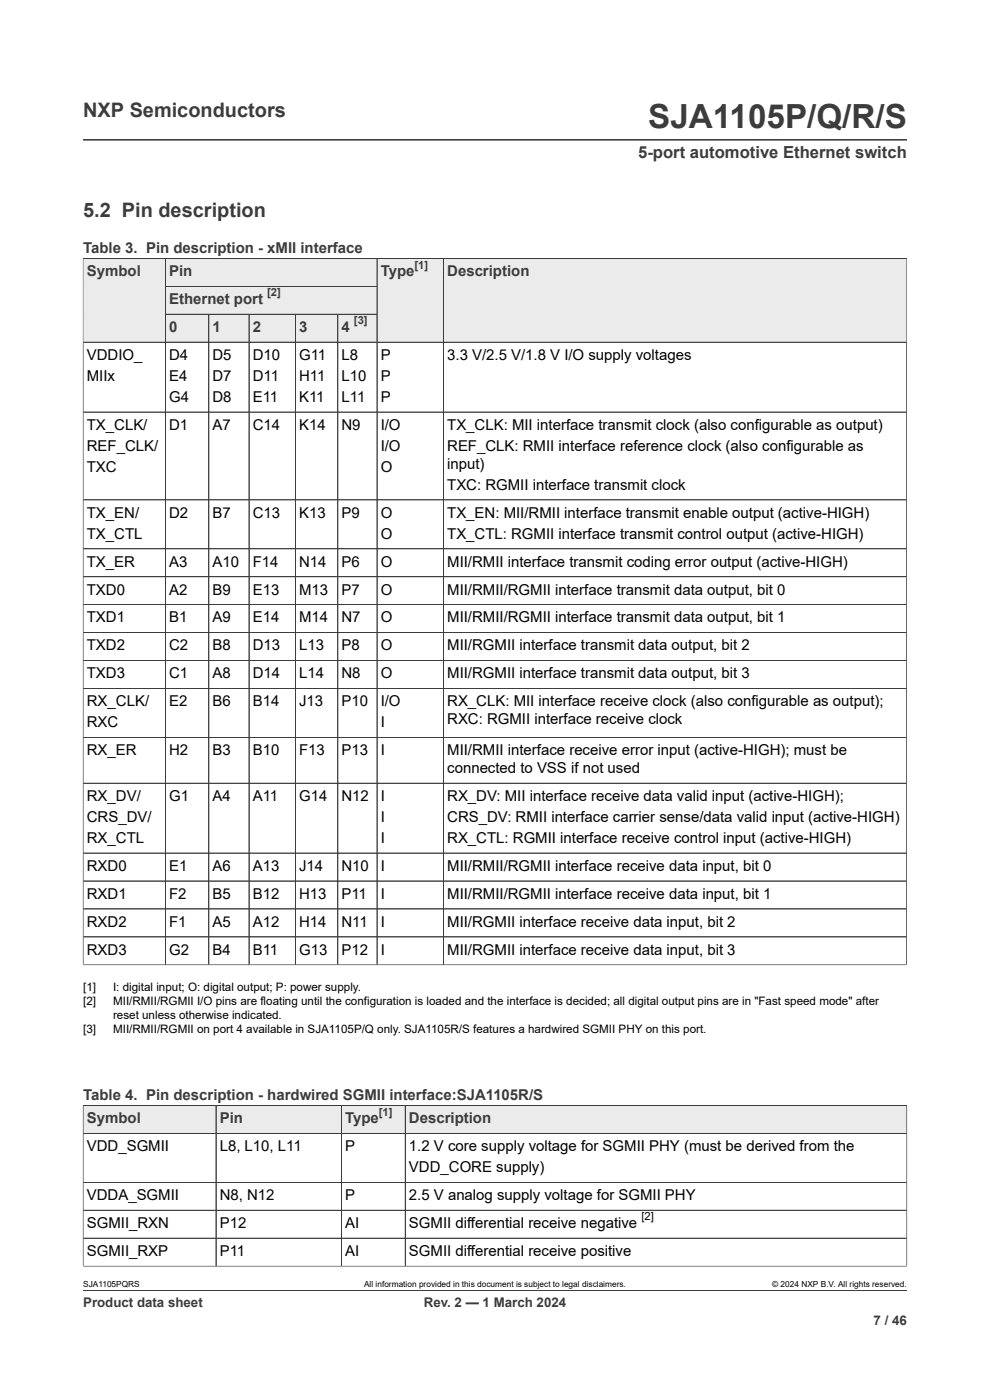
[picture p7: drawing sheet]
<svg xmlns="http://www.w3.org/2000/svg" width="210mm" height="297mm" viewBox="0 0 210 297" stroke-linecap="round" stroke-linejoin="round" font-family="sans-serif">
<defs><g id="words">
<text font-size="7.1" fill="#3c3c3c" x="137.5" y="27.2">SJA1105P/Q/R/S</text>
<g font-size="4.2" fill="#3c3c3c">
<text x="17.6" y="24.8">NXP Semiconductors</text>
<text x="17.6" y="46">5.2 Pin description</text>
</g>
<text font-size="3.5" fill="#3c3c3c" x="135.4" y="33.5">5-port automotive Ethernet switch</text>
<g font-size="3.2" fill="#3c3c3c">
<text x="17.6" y="53.7">Table 3. Pin description - xMII interface</text>
<text x="18.4" y="58.6">Symbol</text>
<text x="35.9" y="58.6">Pin</text>
<text x="80.8" y="58.6">Type</text>
<text x="94.9" y="58.6">Description</text>
<text x="35.9" y="64.5">Ethernet port</text>
<text x="35.9" y="70.5">0</text>
<text x="45.1" y="70.5">1</text>
<text x="53.6" y="70.5">2</text>
<text x="63.5" y="70.5">3</text>
<text x="72.4" y="70.5">4</text>
<text x="17.6" y="233.4">Table 4. Pin description - hardwired SGMII interface:SJA1105R/S</text>
<text x="18.4" y="238.3">Symbol</text>
<text x="46.6" y="238.3">Pin</text>
<text x="73.2" y="238.3">Type</text>
<text x="86.7" y="238.3">Description</text>
</g>
<g font-size="3.2">
<text x="18.4" y="76.4">VDDIO_</text>
<text x="35.9" y="76.4">D4</text>
<text x="45.1" y="76.4">D5</text>
<text x="53.6" y="76.4">D10</text>
<text x="63.5" y="76.4">G11</text>
<text x="72.4" y="76.4">L8</text>
<text x="80.8" y="76.4">P</text>
<text x="94.9" y="76.4">3.3 V/2.5 V/1.8 V I/O supply voltages</text>
<text x="18.4" y="80.8">MIIx</text>
<text x="35.9" y="80.8">E4</text>
<text x="45.1" y="80.8">D7</text>
<text x="53.6" y="80.8">D11</text>
<text x="63.5" y="80.8">H11</text>
<text x="72.4" y="80.8">L10</text>
<text x="80.8" y="80.8">P</text>
<text x="35.9" y="85.3">G4</text>
<text x="45.1" y="85.3">D8</text>
<text x="53.6" y="85.3">E11</text>
<text x="63.5" y="85.3">K11</text>
<text x="72.4" y="85.3">L11</text>
<text x="80.8" y="85.3">P</text>
<text x="18.4" y="91.2">TX_CLK/</text>
<text x="18.4" y="95.6">REF_CLK/</text>
<text x="35.9" y="91.2">D1</text>
<text x="45.1" y="91.2">A7</text>
<text x="53.6" y="91.2">C14</text>
<text x="63.5" y="91.2">K14</text>
<text x="72.4" y="91.2">N9</text>
<text x="80.8" y="91.2">I/O</text>
<text x="80.8" y="95.6">I/O</text>
<text x="94.9" y="91.2">TX_CLK: MII interface transmit clock (also configurable as output)</text>
<text x="94.9" y="95.6">REF_CLK: RMII interface reference clock (also configurable as</text>
<text x="18.4" y="100.1">TXC</text>
<text x="80.8" y="100.1">O</text>
<text x="94.9" y="99.5">input)</text>
<text x="94.9" y="103.9">TXC: RGMII interface transmit clock</text>
<text x="18.4" y="109.8">TX_EN/</text>
<text x="35.9" y="109.8">D2</text>
<text x="45.1" y="109.8">B7</text>
<text x="53.6" y="109.8">C13</text>
<text x="63.5" y="109.8">K13</text>
<text x="72.4" y="109.8">P9</text>
<text x="80.8" y="109.8">O</text>
<text x="94.9" y="109.8">TX_EN: MII/RMII interface transmit enable output (active-HIGH)</text>
<text x="18.4" y="114.3">TX_CTL</text>
<text x="80.8" y="114.3">O</text>
<text x="94.9" y="114.3">TX_CTL: RGMII interface transmit control output (active-HIGH)</text>
<text x="18.4" y="120.2">TX_ER</text>
<text x="35.9" y="120.2">A3</text>
<text x="45.1" y="120.2">A10</text>
<text x="53.6" y="120.2">F14</text>
<text x="63.5" y="120.2">N14</text>
<text x="72.4" y="120.2">P6</text>
<text x="80.8" y="120.2">O</text>
<text x="94.9" y="120.2">MII/RMII interface transmit coding error output (active-HIGH)</text>
<text x="18.4" y="126.1">TXD0</text>
<text x="35.9" y="126.1">A2</text>
<text x="45.1" y="126.1">B9</text>
<text x="53.6" y="126.1">E13</text>
<text x="63.5" y="126.1">M13</text>
<text x="72.4" y="126.1">P7</text>
<text x="80.8" y="126.1">O</text>
<text x="94.9" y="126.1">MII/RMII/RGMII interface transmit data output, bit 0</text>
<text x="18.4" y="132.1">TXD1</text>
<text x="18.4" y="138">TXD2</text>
<text x="35.9" y="132.1">B1</text>
<text x="35.9" y="138">C2</text>
<text x="45.1" y="132.1">A9</text>
<text x="45.1" y="138">B8</text>
<text x="53.6" y="132.1">E14</text>
<text x="53.6" y="138">D13</text>
<text x="63.5" y="132.1">M14</text>
<text x="63.5" y="138">L13</text>
<text x="72.4" y="132.1">N7</text>
<text x="72.4" y="138">P8</text>
<text x="80.8" y="132.1">O</text>
<text x="80.8" y="138">O</text>
<text x="94.9" y="132.1">MII/RMII/RGMII interface transmit data output, bit 1</text>
<text x="94.9" y="138">MII/RGMII interface transmit data output, bit 2</text>
<text x="18.4" y="143.9">TXD3</text>
<text x="35.9" y="143.9">C1</text>
<text x="45.1" y="143.9">A8</text>
<text x="53.6" y="143.9">D14</text>
<text x="63.5" y="143.9">L14</text>
<text x="72.4" y="143.9">N8</text>
<text x="80.8" y="143.9">O</text>
<text x="94.9" y="143.9">MII/RGMII interface transmit data output, bit 3</text>
<text x="18.4" y="149.8">RX_CLK/</text>
<text x="35.9" y="149.8">E2</text>
<text x="45.1" y="149.8">B6</text>
<text x="53.6" y="149.8">B14</text>
<text x="63.5" y="149.8">J13</text>
<text x="72.4" y="149.8">P10</text>
<text x="80.8" y="149.8">I/O</text>
<text x="94.9" y="149.8">RX_CLK: MII interface receive clock (also configurable as output);</text>
<text x="18.4" y="154.3">RXC</text>
<text x="80.8" y="154.3">I</text>
<text x="94.9" y="153.6">RXC: RGMII interface receive clock</text>
<text x="18.4" y="160.2">RX_ER</text>
<text x="35.9" y="160.2">H2</text>
<text x="45.1" y="160.2">B3</text>
<text x="53.6" y="160.2">B10</text>
<text x="63.5" y="160.2">F13</text>
<text x="72.4" y="160.2">P13</text>
<text x="80.8" y="160.2">I</text>
<text x="94.9" y="160.2">MII/RMII interface receive error input (active-HIGH); must be</text>
<text x="94.9" y="164">connected to VSS if not used</text>
<text x="18.4" y="169.9">RX_DV/</text>
<text x="35.9" y="169.9">G1</text>
<text x="45.1" y="169.9">A4</text>
<text x="53.6" y="169.9">A11</text>
<text x="63.5" y="169.9">G14</text>
<text x="72.4" y="169.9">N12</text>
<text x="80.8" y="169.9">I</text>
<text x="94.9" y="169.9">RX_DV: MII interface receive data valid input (active-HIGH);</text>
<text x="18.4" y="174.4">CRS_DV/</text>
<text x="18.4" y="178.8">RX_CTL</text>
<text x="80.8" y="174.4">I</text>
<text x="80.8" y="178.8">I</text>
<text x="94.9" y="174.4">CRS_DV: RMII interface carrier sense/data valid input (active-HIGH)</text>
<text x="94.9" y="178.8">RX_CTL: RGMII interface receive control input (active-HIGH)</text>
<text x="18.4" y="184.8">RXD0</text>
<text x="35.9" y="184.8">E1</text>
<text x="45.1" y="184.8">A6</text>
<text x="53.6" y="184.8">A13</text>
<text x="63.5" y="184.8">J14</text>
<text x="72.4" y="184.8">N10</text>
<text x="80.8" y="184.8">I</text>
<text x="94.9" y="184.8">MII/RMII/RGMII interface receive data input, bit 0</text>
<text x="18.4" y="190.7">RXD1</text>
<text x="35.9" y="190.7">F2</text>
<text x="45.1" y="190.7">B5</text>
<text x="53.6" y="190.7">B12</text>
<text x="63.5" y="190.7">H13</text>
<text x="72.4" y="190.7">P11</text>
<text x="80.8" y="190.7">I</text>
<text x="94.9" y="190.7">MII/RMII/RGMII interface receive data input, bit 1</text>
<text x="18.4" y="196.6">RXD2</text>
<text x="35.9" y="196.6">F1</text>
<text x="45.1" y="196.6">A5</text>
<text x="53.6" y="196.6">A12</text>
<text x="63.5" y="196.6">H14</text>
<text x="72.4" y="196.6">N11</text>
<text x="80.8" y="196.6">I</text>
<text x="94.9" y="196.6">MII/RGMII interface receive data input, bit 2</text>
<text x="18.4" y="202.5">RXD3</text>
<text x="35.9" y="202.5">G2</text>
<text x="45.1" y="202.5">B4</text>
<text x="53.6" y="202.5">B11</text>
<text x="63.5" y="202.5">G13</text>
<text x="72.4" y="202.5">P12</text>
<text x="80.8" y="202.5">I</text>
<text x="94.9" y="202.5">MII/RGMII interface receive data input, bit 3</text>
<text x="18.4" y="244.2">VDD_SGMII</text>
<text x="46.6" y="244.2">L8, L10, L11</text>
<text x="73.2" y="244.2">P</text>
<text x="86.7" y="244.2">1.2 V core supply voltage for SGMII PHY (must be derived from the</text>
<text x="86.7" y="248.7">VDD_CORE supply)</text>
<text x="18.4" y="254.6">VDDA_SGMII</text>
<text x="46.6" y="254.6">N8, N12</text>
<text x="73.2" y="254.6">P</text>
<text x="86.7" y="254.6">2.5 V analog supply voltage for SGMII PHY</text>
<text x="18.4" y="260.5">SGMII_RXN</text>
<text x="46.6" y="260.5">P12</text>
<text x="73.2" y="260.5">AI</text>
<text x="86.7" y="260.5">SGMII differential receive negative</text>
<text x="18.4" y="266.5">SGMII_RXP</text>
<text x="46.6" y="266.5">P11</text>
<text x="73.2" y="266.5">AI</text>
<text x="86.7" y="266.5">SGMII differential receive positive</text>
</g>
<g font-size="2.8" fill="#3c3c3c">
<text x="17.6" y="277.3">Product data sheet</text>
<text x="89.9" y="277.3">Rev. 2 — 1 March 2024</text>
<text x="185.3" y="281">7 / 46</text>
</g>
<g font-size="2.5">
<text x="17.6" y="210.3">[1]</text>
<text x="17.6" y="213.3">[2]</text>
<text x="24" y="210.3">I: digital input; O: digital output; P: power supply.</text>
<text x="24" y="213.3">MII/RMII/RGMII I/O pins are floating until the configuration is loaded and the interface is decided; all digital output pins are in &quot;Fast speed mode&quot; after</text>
<text x="17.6" y="219.2">[3]</text>
<text x="24" y="216.3">reset unless otherwise indicated.</text>
<text x="24" y="219.2">MII/RMII/RGMII on port 4 available in SJA1105P/Q only. SJA1105R/S features a hardwired SGMII PHY on this port.</text>
</g>
<g font-size="2.4" fill="#3c3c3c">
<text x="87.9" y="57">[1]</text>
<text x="56.7" y="62.9">[2]</text>
<text x="75.1" y="68.8">[3]</text>
<text x="80.4" y="236.7">[1]</text>
</g>
<text font-size="2.4" x="136.1" y="258.9">[2]</text>
<g font-size="1.8">
<text x="17.6" y="273.1">SJA1105PQRS</text>
<text x="77.2" y="273.1">All information provided in this document is subject to legal disclaimers.</text>
<text x="163.8" y="273.1">© 2024 NXP B.V. All rights reserved.</text>
</g>
</g></defs>
<path d="M17.6 29.7h174.8M17.6 54.8h174.7M35.1 54.8v5.9h44.9v-5.9" fill="none" stroke="#3c3c3c" stroke-width=".21"/>
<path d="M35.2 54.9h44.7v5.8h-44.7z" fill="#ebebeb"/>
<path d="M35.1 60.7h44.9v6h-44.9z" fill="none" stroke="#3c3c3c" stroke-width=".21"/>
<path d="M35.2 60.8h44.7v5.8h-44.7z" fill="#ebebeb"/>
<path d="M17.6 54.8h17.5v17.8h-17.5z" fill="none" stroke="#3c3c3c" stroke-width=".21"/>
<g fill="#ebebeb">
<path d="M17.7 54.9h17.3v17.6h-17.3z"/>
<path d="M35.2 66.7h9v5.8h-9z"/>
</g>
<path d="M35.1 66.7h9.2v5.9h-9.2z" fill="none" stroke="#3c3c3c" stroke-width=".21"/>
<path d="M44.4 66.7h8.4v5.8h-8.4z" fill="#ebebeb"/>
<path d="M44.3 66.7h8.5v5.9h-8.5z" fill="none" stroke="#3c3c3c" stroke-width=".21"/>
<path d="M52.9 66.7h9.7v5.8h-9.7z" fill="#ebebeb"/>
<path d="M52.8 66.7h9.9v5.9h-9.9z" fill="none" stroke="#3c3c3c" stroke-width=".21"/>
<path d="M62.7 66.7h8.9v5.8h-8.9z" fill="#ebebeb"/>
<path d="M62.7 66.7h9v5.9h-9z" fill="none" stroke="#3c3c3c" stroke-width=".21"/>
<path d="M71.7 66.7h8.2v5.8h-8.2z" fill="#ebebeb"/>
<path d="M80 66.7h-8.3v5.9h22.4v-17.8h-14.1v17.8" fill="none" stroke="#3c3c3c" stroke-width=".21"/>
<path d="M80 54.9h14v17.6h-14z" fill="#ebebeb"/>
<path d="M94.1 54.8h98.2v17.8h-98.2z" fill="none" stroke="#3c3c3c" stroke-width=".21"/>
<path d="M94.2 54.9h98.1v17.6h-98.1z" fill="#ebebeb"/>
<g fill="none" stroke="#3c3c3c" stroke-width=".21">
<path d="M17.6 54.8h174.7M17.6 54.9v149.9M35.1 54.9v149.8M80 54.9v149.8M94.1 54.9v149.8M192.3 54.9v149.9M17.6 72.6h174.7M35.2 60.7h44.7M35.2 66.7h44.7M44.3 66.7v138M52.8 66.7v138M62.7 66.7v138"/>
<path d="M71.7 66.7v138M17.6 87.4h174.7M17.6 106h174.7M192.3 116.4h-174.7M17.6 128.3h174.7M192.3 122.3h-174.7M192.3 134.2h-174.7M17.6 140.1h174.7M17.6 146.1h174.7M192.3 156.4h-174.7M17.6 166.2h174.7M17.6 181h174.7"/>
<path d="M17.6 192.8h174.7M192.3 186.9h-174.7M192.3 198.8h-174.7M17.6 204.7h174.8M17.6 234.5h174.8"/>
</g>
<path d="M17.7 234.6h28.1v5.8h-28.1z" fill="#ebebeb"/>
<path d="M17.6 234.5h28.2v6h-28.2z" fill="none" stroke="#3c3c3c" stroke-width=".21"/>
<path d="M45.9 234.6h26.5v5.8h-26.5z" fill="#ebebeb"/>
<path d="M45.8 234.5h26.6v6h-26.6z" fill="none" stroke="#3c3c3c" stroke-width=".21"/>
<path d="M72.5 234.6h13.4v5.8h-13.4z" fill="#ebebeb"/>
<path d="M72.4 234.5h13.6v6h-13.6z" fill="none" stroke="#3c3c3c" stroke-width=".21"/>
<path d="M86 234.6h106.3v5.8h-106.3z" fill="#ebebeb"/>
<path d="M17.6 234.5h174.8v34.2M17.6 234.6v34.1M45.8 234.6v34M72.4 234.6v34M86 234.5v34.1M17.6 250.8h174.8M17.6 256.8h174.8M192.4 240.5h-174.8M17.6 268.6h174.8M17.6 262.7h174.8M17.6 273.8h174.8" fill="none" stroke="#3c3c3c" stroke-width=".21"/>
<use href="#words"/>
</svg>
